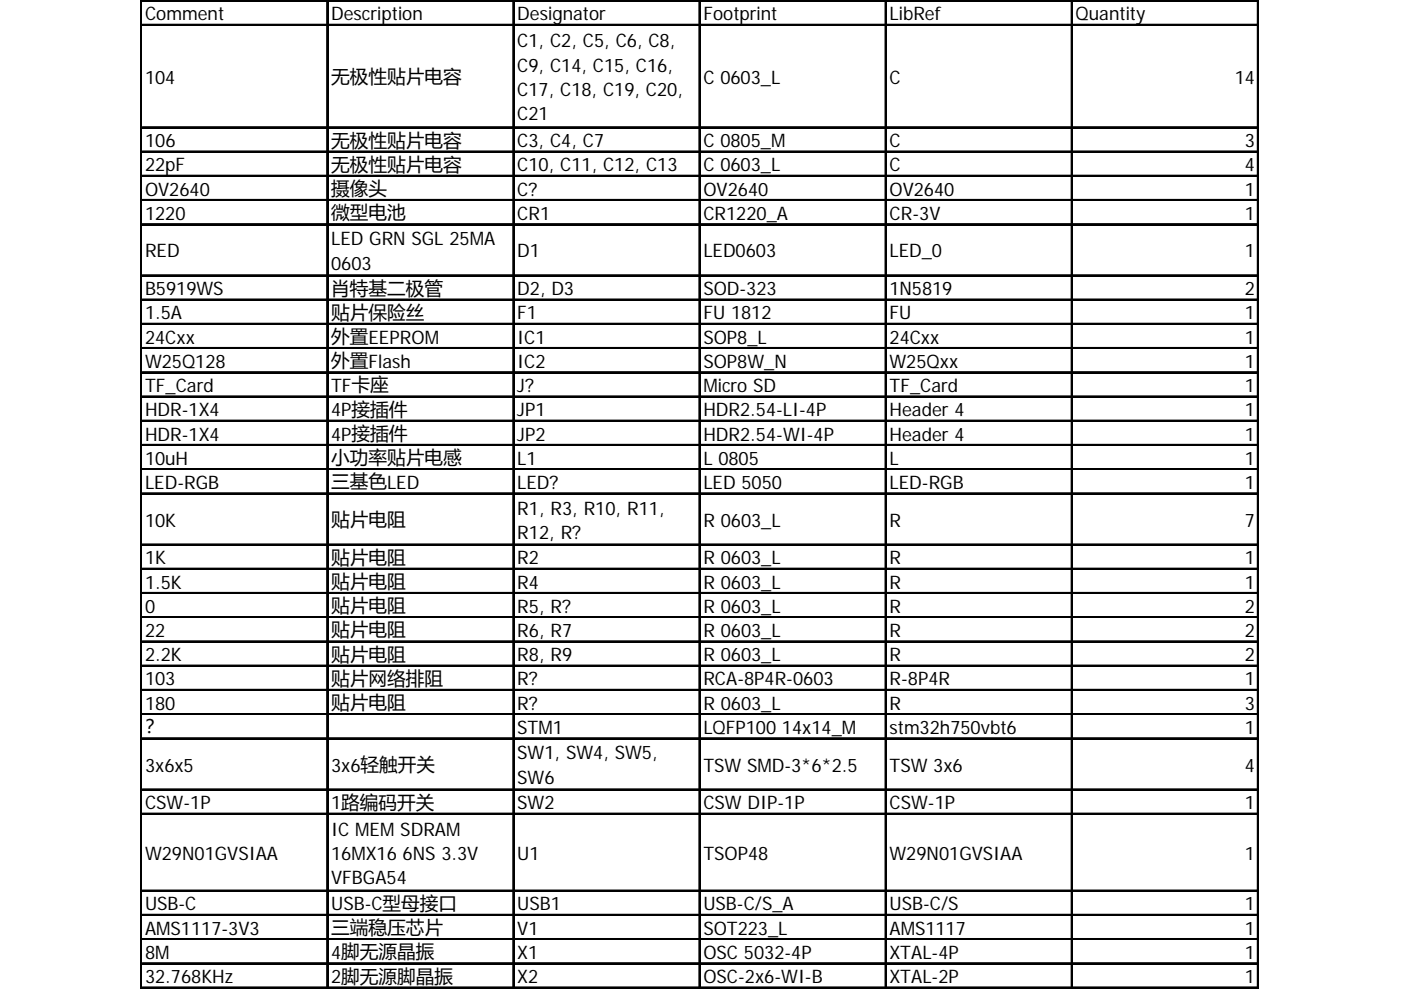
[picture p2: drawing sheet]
<svg xmlns="http://www.w3.org/2000/svg" width="297mm" height="210mm" viewBox="0 0 297 210" stroke-linecap="round" stroke-linejoin="round" font-family="sans-serif">
<defs><g id="words">
<g font-size="3.9">
<text x="30.7" y="4.3">Comment</text>
<text x="70.2" y="4.3">Description</text>
<text x="109.7" y="4.3">Designator</text>
<text x="149.1" y="4.3">Footprint</text>
<text x="188.6" y="4.3">LibRef</text>
<text x="228.1" y="4.3">Quantity</text>
<text x="109.7" y="10">C1, C2, C5, C6, C8,</text>
<text x="30.7" y="17.7">104</text>
<text x="70.2" y="17.6">无极性贴片电容</text>
<text x="109.7" y="15.2">C9, C14, C15, C16,</text>
<text x="149.1" y="17.7">C 0603_L</text>
<text x="188.6" y="17.7">C</text>
<text x="261.8" y="17.7">14</text>
<text x="109.7" y="20.3">C17, C18, C19, C20,</text>
<text x="109.7" y="25.4">C21</text>
<text x="30.7" y="31.2">106</text>
<text x="70.2" y="31.1">无极性贴片电容</text>
<text x="109.7" y="31.2">C3, C4, C7</text>
<text x="149.1" y="31.2">C 0805_M</text>
<text x="188.6" y="31.2">C</text>
<text x="263.9" y="31.2">3</text>
<text x="30.7" y="36.3">22pF</text>
<text x="30.7" y="41.5">OV2640</text>
<text x="70.2" y="36.2">无极性贴片电容</text>
<text x="70.2" y="41.3">摄像头</text>
<text x="109.7" y="36.3">C10, C11, C12, C13</text>
<text x="109.7" y="41.5">C?</text>
<text x="149.1" y="36.3">C 0603_L</text>
<text x="149.1" y="41.5">OV2640</text>
<text x="188.6" y="36.3">C</text>
<text x="188.6" y="41.5">OV2640</text>
<text x="263.9" y="36.3">4</text>
<text x="263.9" y="41.5">1</text>
<text x="30.7" y="46.6">1220</text>
<text x="70.2" y="46.5">微型电池</text>
<text x="109.7" y="46.6">CR1</text>
<text x="149.1" y="46.6">CR1220_A</text>
<text x="188.6" y="46.6">CR-3V</text>
<text x="263.9" y="46.6">1</text>
<text x="70.2" y="52">LED GRN SGL 25MA</text>
<text x="30.7" y="54.6">RED</text>
<text x="70.2" y="57.2">0603</text>
<text x="109.7" y="54.6">D1</text>
<text x="149.1" y="54.6">LED0603</text>
<text x="188.6" y="54.6">LED_0</text>
<text x="263.9" y="54.6">1</text>
<text x="30.7" y="62.6">B5919WS</text>
<text x="70.2" y="62.5">肖特基二极管</text>
<text x="109.7" y="62.6">D2, D3</text>
<text x="149.1" y="62.6">SOD-323</text>
<text x="188.6" y="62.6">1N5819</text>
<text x="263.9" y="62.6">2</text>
<text x="30.7" y="67.7">1.5A</text>
<text x="70.2" y="67.6">贴片保险丝</text>
<text x="109.7" y="67.7">F1</text>
<text x="149.1" y="67.7">FU 1812</text>
<text x="188.6" y="67.7">FU</text>
<text x="263.9" y="67.7">1</text>
<text x="30.7" y="72.9">24Cxx</text>
<text x="30.7" y="78">W25Q128</text>
<text x="70.2" y="72.7">外置EEPROM</text>
<text x="70.2" y="77.9">外置Flash</text>
<text x="109.7" y="72.9">IC1</text>
<text x="109.7" y="78">IC2</text>
<text x="149.1" y="72.9">SOP8_L</text>
<text x="149.1" y="78">SOP8W_N</text>
<text x="188.6" y="72.9">24Cxx</text>
<text x="188.6" y="78">W25Qxx</text>
<text x="263.9" y="72.9">1</text>
<text x="263.9" y="78">1</text>
<text x="30.7" y="83.1">TF_Card</text>
<text x="70.2" y="83.1">TF卡座</text>
<text x="109.7" y="83.1">J?</text>
<text x="149.1" y="83.1">Micro SD</text>
<text x="188.6" y="83.1">TF_Card</text>
<text x="263.9" y="83.1">1</text>
<text x="30.7" y="88.3">HDR-1X4</text>
<text x="70.2" y="88.3">4P接插件</text>
<text x="109.7" y="88.3">JP1</text>
<text x="149.1" y="88.3">HDR2.54-LI-4P</text>
<text x="188.6" y="88.3">Header 4</text>
<text x="263.9" y="88.3">1</text>
<text x="30.7" y="93.4">HDR-1X4</text>
<text x="70.2" y="93.4">4P接插件</text>
<text x="109.7" y="93.4">JP2</text>
<text x="149.1" y="93.4">HDR2.54-WI-4P</text>
<text x="188.6" y="93.4">Header 4</text>
<text x="263.9" y="93.4">1</text>
<text x="30.7" y="98.5">10uH</text>
<text x="70.2" y="98.4">小功率贴片电感</text>
<text x="109.7" y="98.5">L1</text>
<text x="149.1" y="98.5">L 0805</text>
<text x="188.6" y="98.5">L</text>
<text x="263.9" y="98.5">1</text>
<text x="30.7" y="103.7">LED-RGB</text>
<text x="70.2" y="103.5">三基色LED</text>
<text x="109.7" y="103.7">LED?</text>
<text x="149.1" y="103.7">LED 5050</text>
<text x="188.6" y="103.7">LED-RGB</text>
<text x="263.9" y="103.7">1</text>
<text x="30.7" y="111.7">10K</text>
<text x="70.2" y="111.5">贴片电阻</text>
<text x="109.7" y="109.1">R1, R3, R10, R11,</text>
<text x="149.1" y="111.7">R 0603_L</text>
<text x="188.6" y="111.7">R</text>
<text x="263.9" y="111.7">7</text>
<text x="30.7" y="119.7">1K</text>
<text x="70.2" y="119.5">贴片电阻</text>
<text x="109.7" y="114.2">R12, R?</text>
<text x="109.7" y="119.7">R2</text>
<text x="149.1" y="119.7">R 0603_L</text>
<text x="188.6" y="119.7">R</text>
<text x="263.9" y="119.7">1</text>
<text x="30.7" y="124.8">1.5K</text>
<text x="70.2" y="124.7">贴片电阻</text>
<text x="109.7" y="124.8">R4</text>
<text x="149.1" y="124.8">R 0603_L</text>
<text x="188.6" y="124.8">R</text>
<text x="263.9" y="124.8">1</text>
<text x="30.7" y="129.9">0</text>
<text x="70.2" y="129.8">贴片电阻</text>
<text x="109.7" y="129.9">R5, R?</text>
<text x="149.1" y="129.9">R 0603_L</text>
<text x="188.6" y="129.9">R</text>
<text x="263.9" y="129.9">2</text>
<text x="30.7" y="135.1">22</text>
<text x="70.2" y="134.9">贴片电阻</text>
<text x="109.7" y="135.1">R6, R7</text>
<text x="149.1" y="135.1">R 0603_L</text>
<text x="188.6" y="135.1">R</text>
<text x="263.9" y="135.1">2</text>
<text x="30.7" y="140.2">2.2K</text>
<text x="70.2" y="140.1">贴片电阻</text>
<text x="109.7" y="140.2">R8, R9</text>
<text x="149.1" y="140.2">R 0603_L</text>
<text x="188.6" y="140.2">R</text>
<text x="263.9" y="140.2">2</text>
<text x="30.7" y="145.3">103</text>
<text x="70.2" y="145.2">贴片网络排阻</text>
<text x="109.7" y="145.3">R?</text>
<text x="149.1" y="145.3">RCA-8P4R-0603</text>
<text x="188.6" y="145.3">R-8P4R</text>
<text x="263.9" y="145.3">1</text>
<text x="30.7" y="150.5">180</text>
<text x="30.7" y="155.5">？</text>
<text x="70.2" y="150.3">贴片电阻</text>
<text x="109.7" y="150.5">R?</text>
<text x="109.7" y="155.6">STM1</text>
<text x="149.1" y="150.5">R 0603_L</text>
<text x="149.1" y="155.6">LQFP100 14x14_M</text>
<text x="188.6" y="150.5">R</text>
<text x="188.6" y="155.6">stm32h750vbt6</text>
<text x="263.9" y="150.5">3</text>
<text x="263.9" y="155.6">1</text>
<text x="109.7" y="161">SW1, SW4, SW5,</text>
<text x="30.7" y="163.6">3x6x5</text>
<text x="70.2" y="163.6">3x6轻触开关</text>
<text x="109.7" y="166.2">SW6</text>
<text x="149.1" y="163.6">TSW SMD-3*6*2.5</text>
<text x="188.6" y="163.6">TSW 3x6</text>
<text x="263.9" y="163.6">4</text>
<text x="30.7" y="171.6">CSW-1P</text>
<text x="70.2" y="171.6">1路编码开关</text>
<text x="109.7" y="171.6">SW2</text>
<text x="149.1" y="171.6">CSW DIP-1P</text>
<text x="188.6" y="171.6">CSW-1P</text>
<text x="263.9" y="171.6">1</text>
<text x="70.2" y="177.2">IC MEM SDRAM</text>
<text x="30.7" y="182.3">W29N01GVSIAA</text>
<text x="70.2" y="182.3">16MX16 6NS 3.3V</text>
<text x="109.7" y="182.3">U1</text>
<text x="149.1" y="182.3">TSOP48</text>
<text x="188.6" y="182.3">W29N01GVSIAA</text>
<text x="263.9" y="182.3">1</text>
<text x="70.2" y="187.4">VFBGA54</text>
<text x="30.7" y="193">USB-C</text>
<text x="70.2" y="193">USB-C型母接口</text>
<text x="109.7" y="193">USB1</text>
<text x="149.1" y="193">USB-C/S_A</text>
<text x="188.6" y="193">USB-C/S</text>
<text x="263.9" y="193">1</text>
<text x="30.7" y="198.2">AMS1117-3V3</text>
<text x="30.7" y="203.3">8M</text>
<text x="70.2" y="198">三端稳压芯片</text>
<text x="70.2" y="203.3">4脚无源晶振</text>
<text x="109.7" y="198.2">V1</text>
<text x="109.7" y="203.3">X1</text>
<text x="149.1" y="198.2">SOT223_L</text>
<text x="149.1" y="203.3">OSC 5032-4P</text>
<text x="188.6" y="198.2">AMS1117</text>
<text x="188.6" y="203.3">XTAL-4P</text>
<text x="263.9" y="198.2">1</text>
<text x="263.9" y="203.3">1</text>
<text x="30.7" y="208.4">32.768KHz</text>
<text x="70.2" y="208.4">2脚无源脚晶振</text>
<text x="109.7" y="208.4">X2</text>
<text x="149.1" y="208.4">OSC-2x6-WI-B</text>
<text x="188.6" y="208.4">XTAL-2P</text>
<text x="263.9" y="208.4">1</text>
</g>
</g></defs>
<g fill="none" stroke="#000" stroke-width=".21">
<path d="M29.8 0v209.6M30.2 0h236.7M30.2 5.1h236.7M69.3 .4v209.2M108.7 .4v209.2M148.2 .4v209.2M187.6 .4v209.2M227.1 .4v209.2M266.6 .4v209.2M30.2 26.9h236.7M30.2 32h236.7M30.2 37.1h236.7"/>
<path d="M30.2 42.3h236.7M30.2 47.4h236.7M30.2 58.3h236.7M30.2 63.4h236.7M30.2 68.5h236.7M30.2 73.7h236.7M30.2 78.8h236.7M30.2 83.9h236.7M30.2 89.1h236.7M30.2 94.2h236.7M30.2 99.3h236.7M30.2 104.5h236.7"/>
<path d="M30.2 115.3h236.7M30.2 120.5h236.7M30.2 125.6h236.7M30.2 130.7h236.7M30.2 135.9h236.7M30.2 141h236.7M30.2 146.1h236.7M30.2 151.3h236.7M30.2 156.4h236.7M30.2 167.3h236.7M30.2 172.4h236.7M30.2 188.7h236.7"/>
<path d="M30.2 193.8h236.7M30.2 199h236.7M30.2 204.1h236.7M30.2 209.3h236.7"/>
</g>
<g fill="none" stroke="#000" stroke-width=".38">
<path d="M30 0v209.6M30.2 .2h236.7M30.2 5.3h236.7M69.4 .4v209.2M108.9 .4v209.2M148.4 .4v209.2M187.8 .4v209.2M227.3 .4v209.2M30.2 27.1h236.7M30.2 32.2h236.7M30.2 37.3h236.7M30.2 42.5h236.7"/>
<path d="M30.2 47.6h236.7M30.2 58.4h236.7M30.2 63.6h236.7M30.2 68.7h236.7M30.2 73.9h236.7M30.2 79h236.7M30.2 84.1h236.7M30.2 89.3h236.7M30.2 94.4h236.7M30.2 99.5h236.7M30.2 104.7h236.7M30.2 115.5h236.7"/>
<path d="M30.2 120.7h236.7M30.2 125.8h236.7M30.2 130.9h236.7M30.2 136.1h236.7M30.2 141.2h236.7M30.2 146.3h236.7M30.2 151.5h236.7M30.2 156.6h236.7M30.2 167.4h236.7M30.2 172.6h236.7M30.2 188.9h236.7M30.2 194h236.7"/>
<path d="M30.2 199.2h236.7M30.2 204.3h236.7M30.2 209.4h236.7"/>
</g>
<path d="M266.7 .4v209.2" fill="none" stroke="#000" stroke-width=".33"/>
<use href="#words"/>
</svg>
